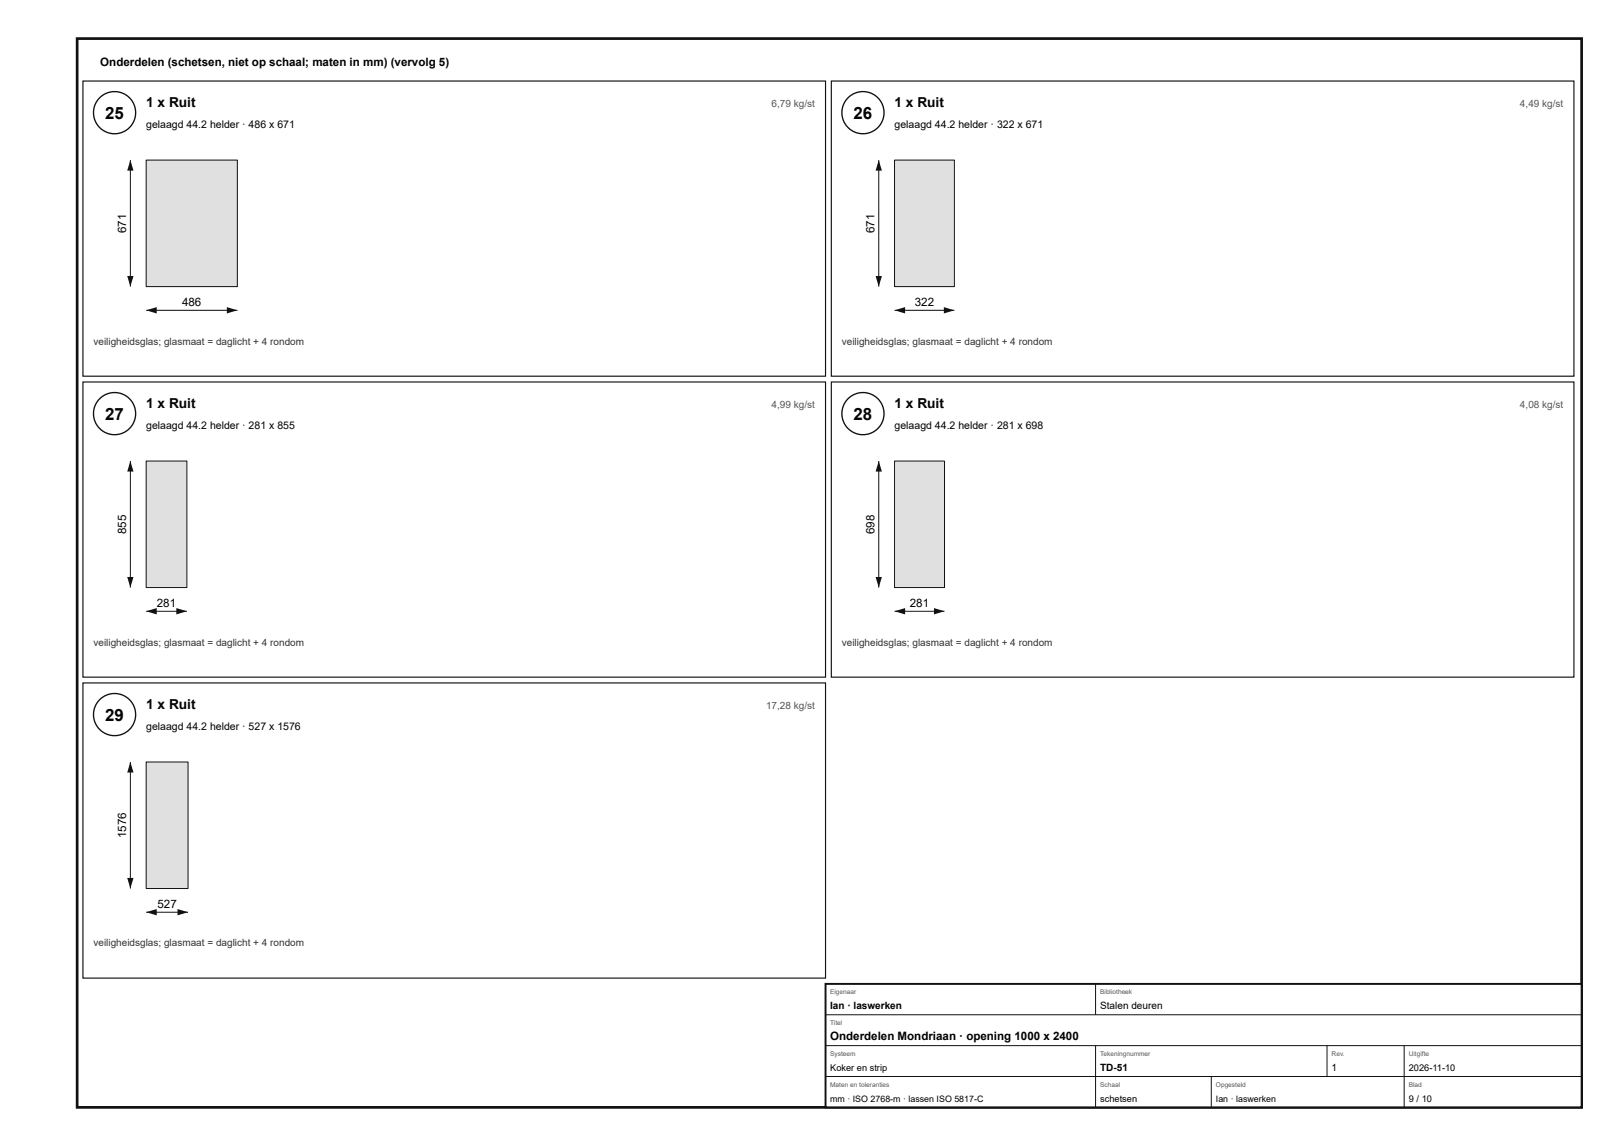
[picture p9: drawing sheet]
<svg xmlns="http://www.w3.org/2000/svg" width="420mm" height="297mm" viewBox="0 0 420 297" stroke-linecap="round" stroke-linejoin="round" font-family="sans-serif">
<defs><g id="words">
<g font-size="4.4">
<text x="27.3" y="30.8">25</text>
<text x="221.3" y="30.8">26</text>
<text x="27.3" y="108.8">27</text>
<text x="221.3" y="108.8">28</text>
<text x="27.3" y="186.8">29</text>
</g>
<g font-size="3.6">
<text x="37.9" y="27.8">1 x Ruit</text>
<text x="231.9" y="27.8">1 x Ruit</text>
<text x="37.9" y="105.8">1 x Ruit</text>
<text x="231.9" y="105.8">1 x Ruit</text>
<text x="37.9" y="183.8">1 x Ruit</text>
</g>
<g font-size="3">
<text x="26" y="17">Onderdelen (schetsen, niet op schaal; maten in mm) (vervolg 5)</text>
<text x="32.7" y="60.4" transform="rotate(-90 32.7 60.4)">671</text>
<text x="226.7" y="60.4" transform="rotate(-90 226.7 60.4)">671</text>
<text x="47.2" y="79.3">486</text>
<text x="237.1" y="79.3">322</text>
<text x="32.7" y="138.4" transform="rotate(-90 32.7 138.4)">855</text>
<text x="226.7" y="138.4" transform="rotate(-90 226.7 138.4)">698</text>
<text x="40.7" y="157.3">281</text>
<text x="235.9" y="157.3">281</text>
<text x="32.7" y="217.2" transform="rotate(-90 32.7 217.2)">1576</text>
<text x="40.8" y="235.3">527</text>
<text x="215.2" y="269.6">Onderdelen Mondriaan · opening 1000 x 2400</text>
</g>
<g font-size="2.7">
<text x="37.9" y="33.3">gelaagd 44.2 helder · 486 x 671</text>
<text x="231.9" y="33.3">gelaagd 44.2 helder · 322 x 671</text>
<text x="37.9" y="111.3">gelaagd 44.2 helder · 281 x 855</text>
<text x="231.9" y="111.3">gelaagd 44.2 helder · 281 x 698</text>
<text x="37.9" y="189.3">gelaagd 44.2 helder · 527 x 1576</text>
</g>
<g font-size="2.6" fill="#555">
<text x="200" y="27.8">6,79 kg/st</text>
<text x="394" y="27.8">4,49 kg/st</text>
<text x="200" y="105.8">4,99 kg/st</text>
<text x="394" y="105.8">4,08 kg/st</text>
<text x="198.6" y="183.8">17,28 kg/st</text>
</g>
<g font-size="2.6" fill="#333">
<text x="24.2" y="89.3">veiligheidsglas; glasmaat = daglicht + 4 rondom</text>
<text x="218.2" y="89.3">veiligheidsglas; glasmaat = daglicht + 4 rondom</text>
<text x="24.2" y="167.3">veiligheidsglas; glasmaat = daglicht + 4 rondom</text>
<text x="218.2" y="167.3">veiligheidsglas; glasmaat = daglicht + 4 rondom</text>
<text x="24.2" y="245.3">veiligheidsglas; glasmaat = daglicht + 4 rondom</text>
</g>
<g font-size="2.6">
<text x="215.2" y="261.6">Ian · laswerken</text>
<text x="285.2" y="261.6">Stalen deuren</text>
<text x="285.2" y="277.6">TD-51</text>
<text x="345.2" y="277.6">1</text>
</g>
<g font-size="2.4">
<text x="215.2" y="277.6">Koker en strip</text>
<text x="365.2" y="277.6">2026-11-10</text>
<text x="285.2" y="285.6">schetsen</text>
<text x="365.2" y="285.6">9 / 10</text>
</g>
<g font-size="2.3">
<text x="215.2" y="285.6">mm · ISO 2768-m · lassen ISO 5817-C</text>
<text x="315.2" y="285.6">Ian · laswerken</text>
</g>
<g font-size="1.7" fill="#555">
<text x="215.2" y="257.6">Eigenaar</text>
<text x="285.2" y="257.6">Bibliotheek</text>
<text x="215.2" y="265.6">Titel</text>
<text x="215.2" y="273.6">Systeem</text>
<text x="285.2" y="273.6">Tekeningnummer</text>
<text x="345.2" y="273.6">Rev.</text>
<text x="365.2" y="273.6">Uitgifte</text>
<text x="215.2" y="281.6">Maten en toleranties</text>
<text x="285.2" y="281.6">Schaal</text>
<text x="315.2" y="281.6">Opgesteld</text>
<text x="365.2" y="281.6">Blad</text>
</g>
</g></defs>
<path d="M20 10h390v277h-390z" fill="none" stroke="#111" stroke-width=".7" stroke-linecap="butt"/>
<path d="M21.5 21h192.5v76.5h-192.5z" fill="none" stroke="#111" stroke-width=".3"/>
<circle cx="29.7" cy="29.2" r="5.5" fill="#fff"/>
<circle cx="29.7" cy="29.2" r="5.5" fill="none" stroke="#111" stroke-width=".35"/>
<path d="M37.9 41.5h23.6v32.8h-23.6z" fill="#d6e4e9"/>
<path d="M37.9 41.5h23.6v32.8h-23.6zM37.9 80.4h23.6" fill="none" stroke="#111" stroke-width=".26"/>
<g fill="#111">
<path d="M37.9 80.4l2.7-.8v1.6z"/>
<path d="M58.8 79.6l2.7 .8-2.7 .8z"/>
</g>
<path d="M33.8 41.5v32.8" fill="none" stroke="#111" stroke-width=".26"/>
<g fill="#111">
<path d="M33.8 41.5l.8 2.7h-1.6z"/>
<path d="M33 71.5h1.6l-.8 2.8z"/>
</g>
<path d="M215.5 21h192.5v76.5h-192.5z" fill="none" stroke="#111" stroke-width=".3"/>
<circle cx="223.7" cy="29.2" r="5.5" fill="#fff"/>
<circle cx="223.7" cy="29.2" r="5.5" fill="none" stroke="#111" stroke-width=".35"/>
<path d="M231.9 41.5h15.5v32.8h-15.5z" fill="#d6e4e9"/>
<path d="M231.9 41.5h15.5v32.8h-15.5zM231.9 80.4h15.5" fill="none" stroke="#111" stroke-width=".26"/>
<g fill="#111">
<path d="M231.9 80.4l2.7-.8v1.6z"/>
<path d="M244.7 79.6l2.7 .8-2.7 .8z"/>
</g>
<path d="M227.8 41.5v32.8" fill="none" stroke="#111" stroke-width=".26"/>
<g fill="#111">
<path d="M227.8 41.5l.8 2.7h-1.6z"/>
<path d="M227 71.5h1.6l-.8 2.8z"/>
</g>
<path d="M21.5 99h192.5v76.5h-192.5z" fill="none" stroke="#111" stroke-width=".3"/>
<circle cx="29.7" cy="107.2" r="5.5" fill="#fff"/>
<circle cx="29.7" cy="107.2" r="5.5" fill="none" stroke="#111" stroke-width=".35"/>
<path d="M37.9 119.5h10.5v32.8h-10.5z" fill="#d6e4e9"/>
<path d="M37.9 119.5h10.5v32.8h-10.5zM37.9 158.4h10.5" fill="none" stroke="#111" stroke-width=".26"/>
<g fill="#111">
<path d="M37.9 158.4l2.7-.8v1.6z"/>
<path d="M45.7 157.6l2.7 .8-2.7 .8z"/>
</g>
<path d="M33.8 119.5v32.8" fill="none" stroke="#111" stroke-width=".26"/>
<g fill="#111">
<path d="M33.8 119.5l.8 2.7h-1.6z"/>
<path d="M33 149.5h1.6l-.8 2.8z"/>
</g>
<path d="M215.5 99h192.5v76.5h-192.5z" fill="none" stroke="#111" stroke-width=".3"/>
<circle cx="223.7" cy="107.2" r="5.5" fill="#fff"/>
<circle cx="223.7" cy="107.2" r="5.5" fill="none" stroke="#111" stroke-width=".35"/>
<path d="M231.9 119.5h12.9v32.8h-12.9z" fill="#d6e4e9"/>
<path d="M231.9 119.5h12.9v32.8h-12.9zM231.9 158.4h12.9" fill="none" stroke="#111" stroke-width=".26"/>
<g fill="#111">
<path d="M231.9 158.4l2.7-.8v1.6z"/>
<path d="M242.1 157.6l2.7 .8-2.7 .8z"/>
</g>
<path d="M227.8 119.5v32.8" fill="none" stroke="#111" stroke-width=".26"/>
<g fill="#111">
<path d="M227.8 119.5l.8 2.7h-1.6z"/>
<path d="M227 149.5h1.6l-.8 2.8z"/>
</g>
<path d="M21.5 177h192.5v76.5h-192.5z" fill="none" stroke="#111" stroke-width=".3"/>
<circle cx="29.7" cy="185.2" r="5.5" fill="#fff"/>
<circle cx="29.7" cy="185.2" r="5.5" fill="none" stroke="#111" stroke-width=".35"/>
<path d="M37.9 197.5h10.8v32.8h-10.8z" fill="#d6e4e9"/>
<path d="M37.9 197.5h10.8v32.8h-10.8zM37.9 236.4h10.9" fill="none" stroke="#111" stroke-width=".26"/>
<g fill="#111">
<path d="M37.9 236.4l2.7-.8v1.6z"/>
<path d="M46 235.6l2.7 .8-2.7 .8z"/>
</g>
<path d="M33.8 197.5v32.8" fill="none" stroke="#111" stroke-width=".26"/>
<g fill="#111">
<path d="M33.8 197.5l.8 2.7h-1.6z"/>
<path d="M33 227.5h1.6l-.8 2.8z"/>
</g>
<path d="M214 255h196v32h-196z" fill="#fff"/>
<path d="M214 255h196v32h-196z" fill="none" stroke="#111" stroke-width=".5"/>
<path d="M284 255v8M214 263h196M214 271h196M214 279h196M284 271v16M314 279v8M344 271v8M364 271v16" fill="none" stroke="#111" stroke-width=".26"/>
<use href="#words"/>
</svg>
